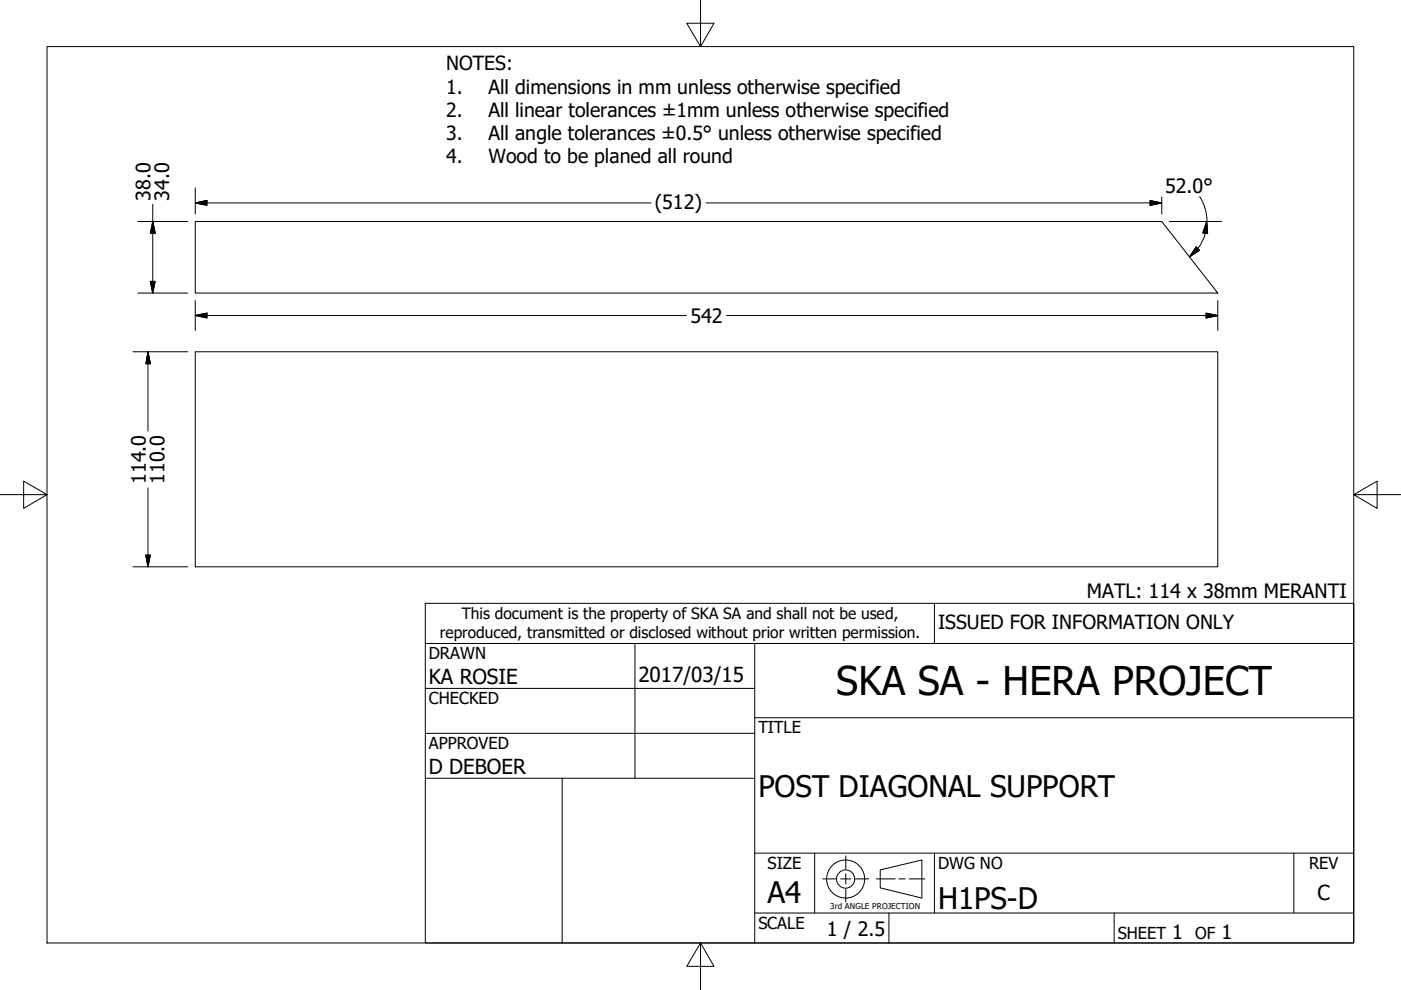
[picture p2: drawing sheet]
<svg xmlns="http://www.w3.org/2000/svg" width="297mm" height="210mm" viewBox="0 0 297 210" stroke-linecap="round" stroke-linejoin="round" font-family="sans-serif">
<defs><g id="words">
<text font-size="8.4" x="177.3" y="147.4">SKA SA - HERA PROJECT</text>
<g font-size="6.3">
<text x="160.8" y="169">POST DIAGONAL SUPPORT</text>
<text x="162.8" y="191.4">A4</text>
<text x="198.9" y="192.7">H1PS-D</text>
</g>
<g font-size="4.4">
<text x="90.9" y="145.1">KA ROSIE</text>
<text x="135.4" y="144.5">2017/03/15</text>
<text x="90.9" y="164.1">D DEBOER</text>
<text x="279.3" y="190.7">C</text>
</g>
<g font-size="4.2">
<text x="247" y="40.9">52.0°</text>
<text x="31.9" y="42.5" transform="rotate(-90 31.9 42.5)">38.0</text>
<text x="35.9" y="42.5" transform="rotate(-90 35.9 42.5)">34.0</text>
<text x="138.8" y="44.2">(512)</text>
<text x="146.4" y="68.4">542</text>
<text x="30.9" y="102.6" transform="rotate(-90 30.9 102.6)">114.0</text>
<text x="34.9" y="102.6" transform="rotate(-90 34.9 102.6)">110.0</text>
<text x="230.4" y="126.8">MATL: 114 x 38mm MERANTI</text>
<text x="175.3" y="198.5">1 / 2.5</text>
<text x="248.5" y="199.1">1</text>
<text x="259" y="199.1">1</text>
</g>
<g font-size="4.1">
<text x="94.6" y="14.9">NOTES:</text>
<text x="94.6" y="19.8">1.</text>
<text x="103.6" y="19.8">All dimensions in mm unless otherwise specified</text>
<text x="94.6" y="24.8">2.</text>
<text x="94.6" y="29.7">3.</text>
<text x="103.6" y="24.8">All linear tolerances ±1mm unless otherwise specified</text>
<text x="103.6" y="29.7">All angle tolerances ±0.5° unless otherwise specified</text>
<text x="94.6" y="34.6">4.</text>
<text x="103.6" y="34.6">Wood to be planed all round</text>
<text x="198.9" y="133.4">ISSUED FOR INFORMATION ONLY</text>
</g>
<g font-size="3.5">
<text x="90.9" y="139.7">DRAWN</text>
<text x="90.9" y="149.3">CHECKED</text>
<text x="160.8" y="155.5">TITLE</text>
<text x="90.9" y="158.8">APPROVED</text>
<text x="162.8" y="184.2">SIZE</text>
<text x="198.9" y="184.2">DWG NO</text>
<text x="277.6" y="184.2">REV</text>
<text x="160.8" y="196.9">SCALE</text>
<text x="237" y="199.1">SHEET</text>
<text x="253.4" y="199.1">OF</text>
</g>
<g font-size="3.3">
<text x="97.9" y="131.3">This document is the property of SKA SA and shall not be used,</text>
<text x="93.3" y="135.2">reproduced, transmitted or disclosed without prior written permission.</text>
</g>
<text font-size="1.7" x="176" y="192.8">3rd ANGLE PROJECTION</text>
</g></defs>
<!-- layer: Visible (ANSI) -->
<path d="M41.4 47h204.9l11.9 15.1h-216.8zM41.4 74.6h216.8v45.6h-216.8z" fill="none" stroke="#000" stroke-width=".21"/>
<!-- layer: Border (ANSI) -->
<path d="M148.5 -.1v10l-2.9-5h5.8l-2.9 5M10 9.9h277v190h-277zM0 104.9h10l-5-2.9v5.8l5-2.9M287 104.9l5 2.9v-5.8l-5 2.9h10M148.5 199.9l2.9 5h-5.8l2.9-5v10" fill="none" stroke="#000" stroke-width=".21"/>
<!-- layer: Title (ANSI) -->
<g fill="none" stroke="#000" stroke-width=".21">
<path d="M90.2 127.9h196.8v72h-196.8zM90.2 136.4h196.8M134.6 136.4v28.6M160 136.4v63.5M198.1 127.9v8.5M90.2 146h69.8M90.2 155.5h69.8M160 152.2h127M90.2 165h69.8M119.2 165v34.9M160 193.6h127M160 180.9h127"/>
<path d="M172.7 180.9v12.7M188.5 193.6v6.3M198.1 180.9v12.7M236.2 193.6v6.3M274.3 180.9v12.7"/>
</g>
<!-- layer: Dimension (ANSI) -->
<g fill="none" stroke="#000" stroke-width=".21">
<path d="M41.4 39.8v5.6M29.2 47h10.6M31.9 59.7h1l-.5 2.4zM32.4 47l.5 2.4h-1zM32.4 43.3v18.8M41.4 43l2.5-.5v1zM41.4 43h96.6M149.7 43h96.6M243.8 42.5l2.5 .5-2.5 .5zM246.3 41.8v3.6M247.9 47h11.1M253.6 52.4l.7 .7-2.1 1.4z"/>
<path d="M253.9 52.7l-1.7 1.8M254.4 41.7a9.6 9.6 0 0 1 1.5 5.2M255.6 49.4l-.7 1.7-.9 1.6M255.8 47l.2 2.5-1-.1zM255.8 47l-.3 2.4M28.2 74.6h11.6M29.2 62.1h10.6M31.4 74.6l.5 2.5h-1zM31.4 74.6v16.8M41.4 66.9l2.5-.5v1zM41.4 66.9h104.1M41.4 63.7v6.4"/>
<path d="M154.1 66.9h104.1M255.7 66.4l2.5 .5-2.5 .5zM258.2 63.7v6.4M30.9 117.7h1l-.5 2.5zM31.4 103.4v16.8M28.2 120.2h11.6"/>
</g>
<g fill="#000" stroke="#000" stroke-width=".21">
<path d="M31.9 59.7l.5 2.4zM31.9 59.7h1l-.5 2.4zM32.4 47l.5 2.4zM32.4 47l.5 2.4h-1zM41.4 43l2.5-.5zM41.4 43l2.5-.5v1zM243.8 43.5l2.5-.5zM243.8 42.5l2.5 .5-2.5 .5zM253.6 52.4l-1.4 2.1zM253.6 52.4l.7 .7-2.1 1.4zM255.8 47l.2 2.5zM255.8 47l.2 2.5-1-.1z"/>
<path d="M31.4 74.6l.5 2.5zM31.4 74.6l.5 2.5h-1zM41.4 66.9l2.5-.5zM41.4 66.9l2.5-.5v1zM255.7 67.4l2.5-.5zM255.7 66.4l2.5 .5-2.5 .5zM30.9 117.7l.5 2.5zM30.9 117.7h1l-.5 2.5z"/>
</g>
<!-- layer: Sketch Geometry (ANSI) -->
<g fill="none" stroke="#000" stroke-width=".21">
<path d="M174.4 186.3h2.8M178.2 186.3h2.2M179.3 181.5v2.7M179.3 185.3v2.1M179.3 188.5v2.7M181.4 186.3h2.8M185.8 186.3h4M186.6 184.4l8.9-2.1v8.1l-8.9-2.2zM190.6 186.3h1.3M192.8 186.3h3.3"/>
<circle cx="179.3" cy="186.4" r="4"/>
<circle cx="179.3" cy="186.4" r="1.94"/>
</g>
<use href="#words"/>
</svg>
